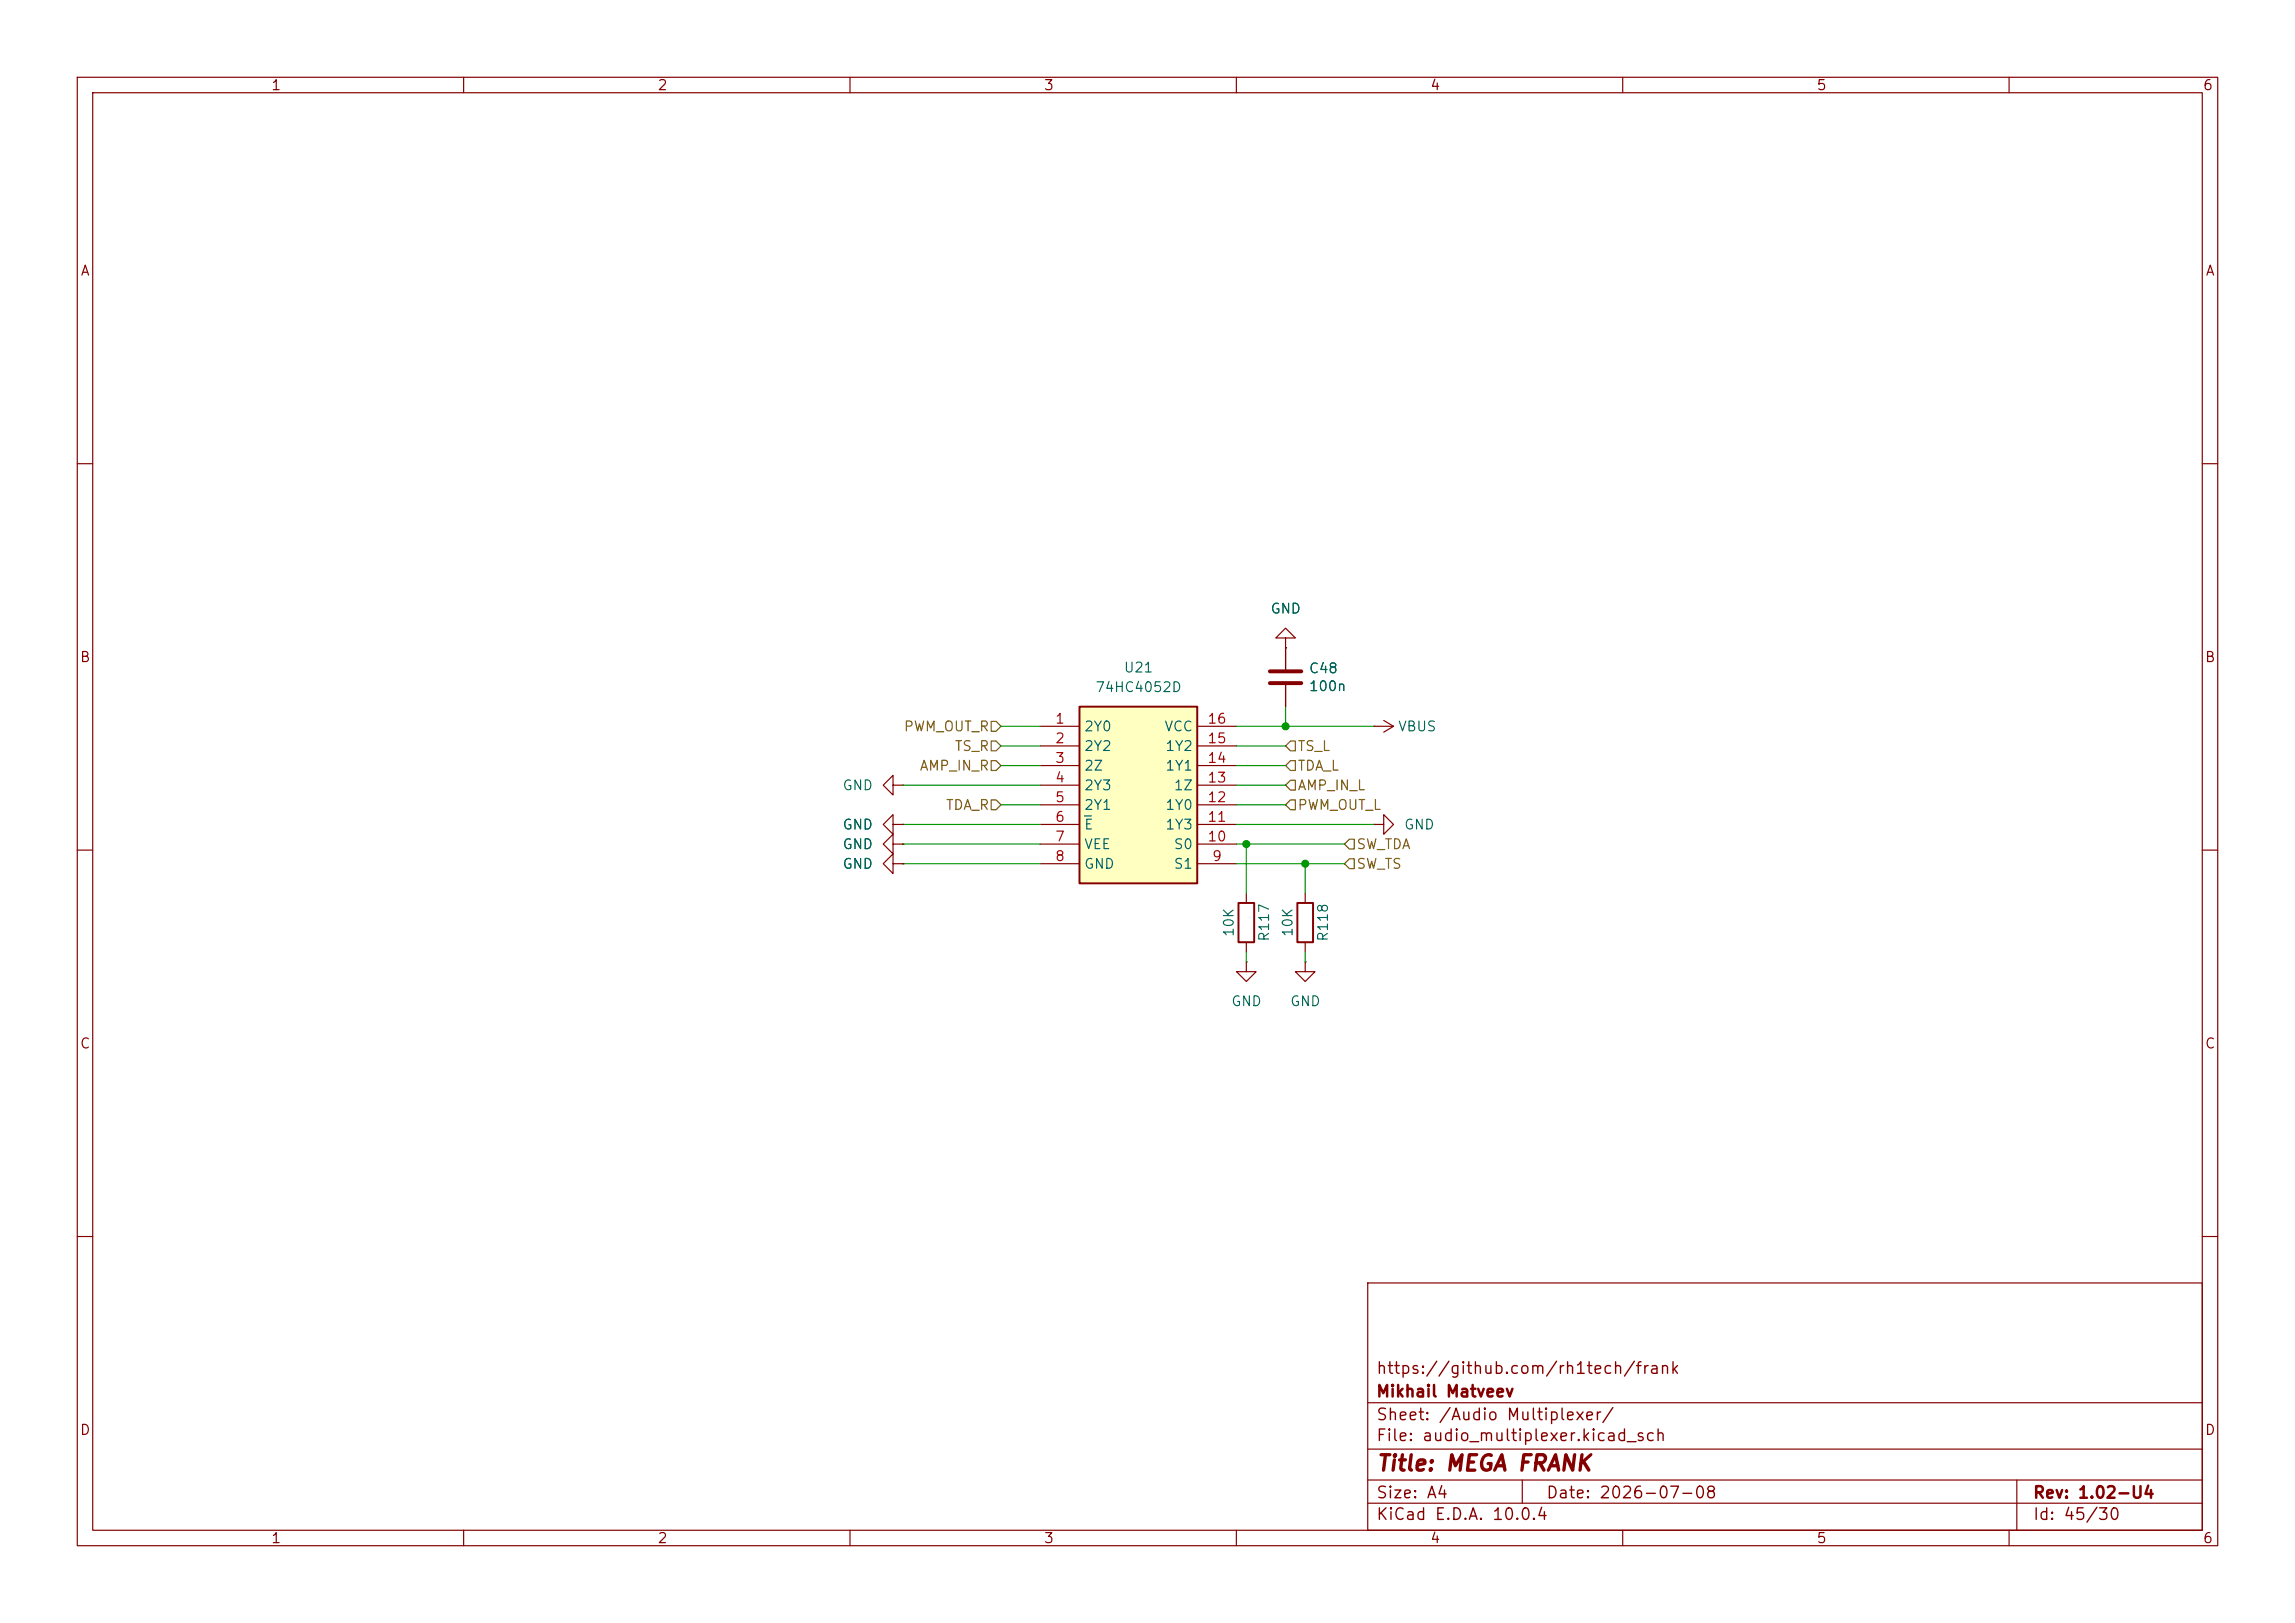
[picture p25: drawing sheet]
<svg xmlns="http://www.w3.org/2000/svg" width="297mm" height="210mm" viewBox="0 0 297 210" stroke-linecap="round" stroke-linejoin="round" font-family="sans-serif">
<defs><g id="words">
<text font-size="2" fill="#840000" x="178" y="190.8">Title: MEGA FRANK</text>
<g font-size="1.5" fill="#840000">
<text x="178" y="178.2">https://github.com/rh1tech/frank</text>
<text x="178" y="184.2">Sheet: /Audio Multiplexer/</text>
<text x="178" y="181.2">Mikhail Matveev</text>
<text x="178" y="186.9">File: audio_multiplexer.kicad_sch</text>
<text x="178" y="197.1">KiCad E.D.A. 10.0.4</text>
<text x="178" y="194.3">Size: A4</text>
<text x="200" y="194.3">Date: 2026-07-08</text>
<text x="263" y="194.3">Rev: 1.02-U4</text>
<text x="263" y="197.1">Id: 45/30</text>
</g>
<g font-size="1.3" fill="#840000">
<text x="35" y="12">1</text>
<text x="85" y="12">2</text>
<text x="135" y="12">3</text>
<text x="185" y="12">4</text>
<text x="235" y="12">5</text>
<text x="285" y="12">6</text>
<text x="10.3" y="36">A</text>
<text x="285.3" y="36">A</text>
<text x="10.3" y="86">B</text>
<text x="285.3" y="86">B</text>
<text x="10.3" y="136">C</text>
<text x="285.3" y="136">C</text>
<text x="10.3" y="186">D</text>
<text x="285.3" y="186">D</text>
<text x="35" y="200">1</text>
<text x="85" y="200">2</text>
<text x="135" y="200">3</text>
<text x="185" y="200">4</text>
<text x="235" y="200">5</text>
<text x="285" y="200">6</text>
</g>
<g font-size="1.3" fill="#006464">
<text x="164.3" y="79.7">GND</text>
<text x="141.7" y="89.9">74HC4052D</text>
<text x="145.3" y="87.3">U21</text>
<text x="169.3" y="89.7">100n</text>
<text x="169.3" y="87.4">C48</text>
<text x="140.2" y="95">2Y0</text>
<text x="150.6" y="95">VCC</text>
<text x="180.8" y="95">VBUS</text>
<text x="140.2" y="97.5">2Y2</text>
<text x="140.2" y="100">2Z</text>
<text x="150.7" y="100">1Y1</text>
<text x="150.7" y="97.5">1Y2</text>
<text x="108.9" y="107.7">GND</text>
<text x="108.9" y="102.6">GND</text>
<text x="140.2" y="102.6">2Y3</text>
<text x="140.2" y="105.1">2Y1</text>
<text x="140.2" y="107.7">E</text>
<text x="150.7" y="107.7">1Y3</text>
<text x="150.7" y="105.1">1Y0</text>
<text x="151.8" y="102.6">1Z</text>
<text x="181.6" y="107.7">GND</text>
<text x="108.9" y="112.7">GND</text>
<text x="108.9" y="110.2">GND</text>
<text x="140.2" y="110.2">VEE</text>
<text x="140.2" y="112.7">GND</text>
<text x="151.8" y="112.7">S1</text>
<text x="151.8" y="110.2">S0</text>
<text x="160" y="121.3" transform="rotate(-90 160 121.3)">10K</text>
<text x="164.5" y="121.9" transform="rotate(-90 164.5 121.9)">R117</text>
<text x="167.6" y="121.3" transform="rotate(-90 167.6 121.3)">10K</text>
<text x="172.2" y="121.9" transform="rotate(-90 172.2 121.9)">R118</text>
<text x="159.3" y="130.5">GND</text>
<text x="166.9" y="130.5">GND</text>
</g>
<g font-size="1.3" fill="#725600">
<text x="116.9" y="95">PWM_OUT_R</text>
<text x="118.9" y="100">AMP_IN_R</text>
<text x="123.5" y="97.5">TS_R</text>
<text x="167.8" y="100">TDA_L</text>
<text x="167.8" y="97.5">TS_L</text>
<text x="122.3" y="105.1">TDA_R</text>
<text x="167.8" y="105.1">PWM_OUT_L</text>
<text x="167.8" y="102.6">AMP_IN_L</text>
<text x="175.5" y="110.2">SW_TDA</text>
<text x="175.5" y="112.7">SW_TS</text>
</g>
<g font-size="1.3" fill="#a90000">
<text x="136.5" y="94">1</text>
<text x="156.2" y="94">16</text>
<text x="136.5" y="96.5">2</text>
<text x="136.5" y="99">3</text>
<text x="136.5" y="101.6">4</text>
<text x="156.2" y="101.6">13</text>
<text x="156.2" y="99">14</text>
<text x="156.2" y="96.5">15</text>
<text x="136.5" y="104.1">5</text>
<text x="136.5" y="106.7">6</text>
<text x="156.2" y="106.7">11</text>
<text x="156.2" y="104.1">12</text>
<text x="136.5" y="109.2">7</text>
<text x="136.5" y="111.7">8</text>
<text x="156.2" y="109.2">10</text>
<text x="156.8" y="111.7">9</text>
</g>
</g></defs>
<g fill="none" stroke="#840000" stroke-width=".15">
<path d="M10 10h277v190h-277zM12 12h273v186h-273zM60 10v2M110 10v2M160 10v2M210 10v2M260 10v2M10 60h2M285 60h2M166.4 82.6h1.2l-1.2-1.3-1.3 1.3h1.3v1.2M166.4 83.8h.1M166.4 83.8v2.8"/>
<path d="M166.4 88.6v2.8M10 110h2M115.6 106.7v-1.3l-1.3 1.3 1.3 1.3v-1.3h1.2M115.6 111.8v-1.3l-1.3 1.3 1.3 1.2v-1.2h1.2M115.6 101.6v-1.3l-1.3 1.3 1.3 1.3v-1.3h1.2M115.6 109.2v-1.2l-1.3 1.2 1.3 1.3v-1.3h1.2M116.8 106.7h.1M116.8 111.8h.1M116.8 101.6h.1M116.8 109.2h.1M168.9 115.6v1.2M285 110h2"/>
<path d="M168.9 124.5v1.2h1.3l-1.3 1.3-1.3-1.3h1.3M168.9 124.5h.1M168.9 121.9v1.3M10 160h2M177 166h108v32h-108zM285 160h2M60 198v2M110 198v2M160 198v2M177 194.5h108M177 191.5h108M177 187.5h108"/>
<path d="M177 181.5h108M197 191.5v3M210 198v2M260 198v2M261 191.5v6.5"/>
</g>
<path d="M164.3 86.9h4.1M164.3 88.4h4.1" fill="none" stroke="#840000" stroke-width=".51"/>
<path d="M167.9 116.8h2v5.1h-2z" fill="none" stroke="#840000" stroke-width=".25"/>
<path d="M139.7 91.4h15.2v22.9h-15.2z" fill="#ffffc2"/>
<path d="M139.7 91.4h15.2v22.9h-15.2zM160.3 116.8h2v5.1h-2z" fill="none" stroke="#840000" stroke-width=".25"/>
<g fill="none" stroke="#840000" stroke-width=".15">
<path d="M134.6 94h5.1M134.6 96.5h5.1M134.6 99.1h5.1M154.9 94h5.1M154.9 96.5h5.1M154.9 99.1h5.1M166.4 83.8h.1M166.4 83.8v2.8M166.4 88.6v2.8M177.8 94h.1M177.8 94h2.5M179.1 93.2l1.2 .8"/>
<path d="M180.3 94l-1.2 .7M116.8 109.2h.1M116.8 111.8h.1M116.8 106.7h.1M134.6 101.6h5.1M134.6 104.1h5.1M134.6 106.7h5.1M134.6 109.2h5.1M134.6 111.8h5.1M154.9 101.6h5.1M154.9 104.1h5.1M154.9 106.7h5.1"/>
<path d="M154.9 109.2h5.1M154.9 111.8h5.1M161.3 115.6v1.2M177.8 106.7h1.3v-1.3l1.2 1.3-1.2 1.3v-1.3M177.8 106.7h.1M161.3 124.5v1.2h1.3l-1.3 1.3-1.3-1.3h1.3M161.3 124.5h.1M161.3 121.9v1.3"/>
</g>
<path d="M140.3 105.6h.9" fill="none" stroke="#006464" stroke-width=".15"/>
<path d="M128.3 95.9h.6l.6 .6-.6 .7h-.6zM128.3 93.3h.6l.6 .7-.6 .6h-.6zM128.3 98.4h.6l.6 .7-.6 .6h-.6zM166.4 99.1l.6-.7h.6v1.3h-.6zM167 95.9h.6v1.3h-.6l-.6-.7zM128.3 103.5h.6l.6 .6-.6 .7h-.6zM166.4 104.1l.6-.6h.6v1.3h-.6zM167 101h.6v1.2h-.6l-.6-.6zM174.6 108.6h.7v1.3h-.7l-.6-.7zM174.6 111.1h.7v1.3h-.7l-.6-.6z" fill="none" stroke="#725600" stroke-width=".15"/>
<g fill="none" stroke="#009600" stroke-width=".15">
<path d="M129.5 99.1h5.1M129.5 94h5.1M129.5 96.5h5.1M160 99.1h6.4M160 94h17.8M160 96.5h6.4M166.4 91.4v2.6M116.8 109.2h17.8M116.8 111.8h17.8M116.8 106.7h17.8M116.8 101.6h17.8M129.5 104.1h5.1"/>
<path d="M160 109.2h14M160 111.8h14M160 106.7h17.8M160 104.1h6.4M160 101.6h6.4M161.3 109.2v6.4M168.9 111.8v3.8M161.3 123.2v1.3M168.9 123.2v1.3"/>
</g>
<g fill="#009600" stroke="#009600" stroke-width=".13">
<circle cx="166.4" cy="94" r=".46"/>
<circle cx="168.9" cy="111.8" r=".46"/>
<circle cx="161.3" cy="109.2" r=".46"/>
</g>
<use href="#words"/>
</svg>
